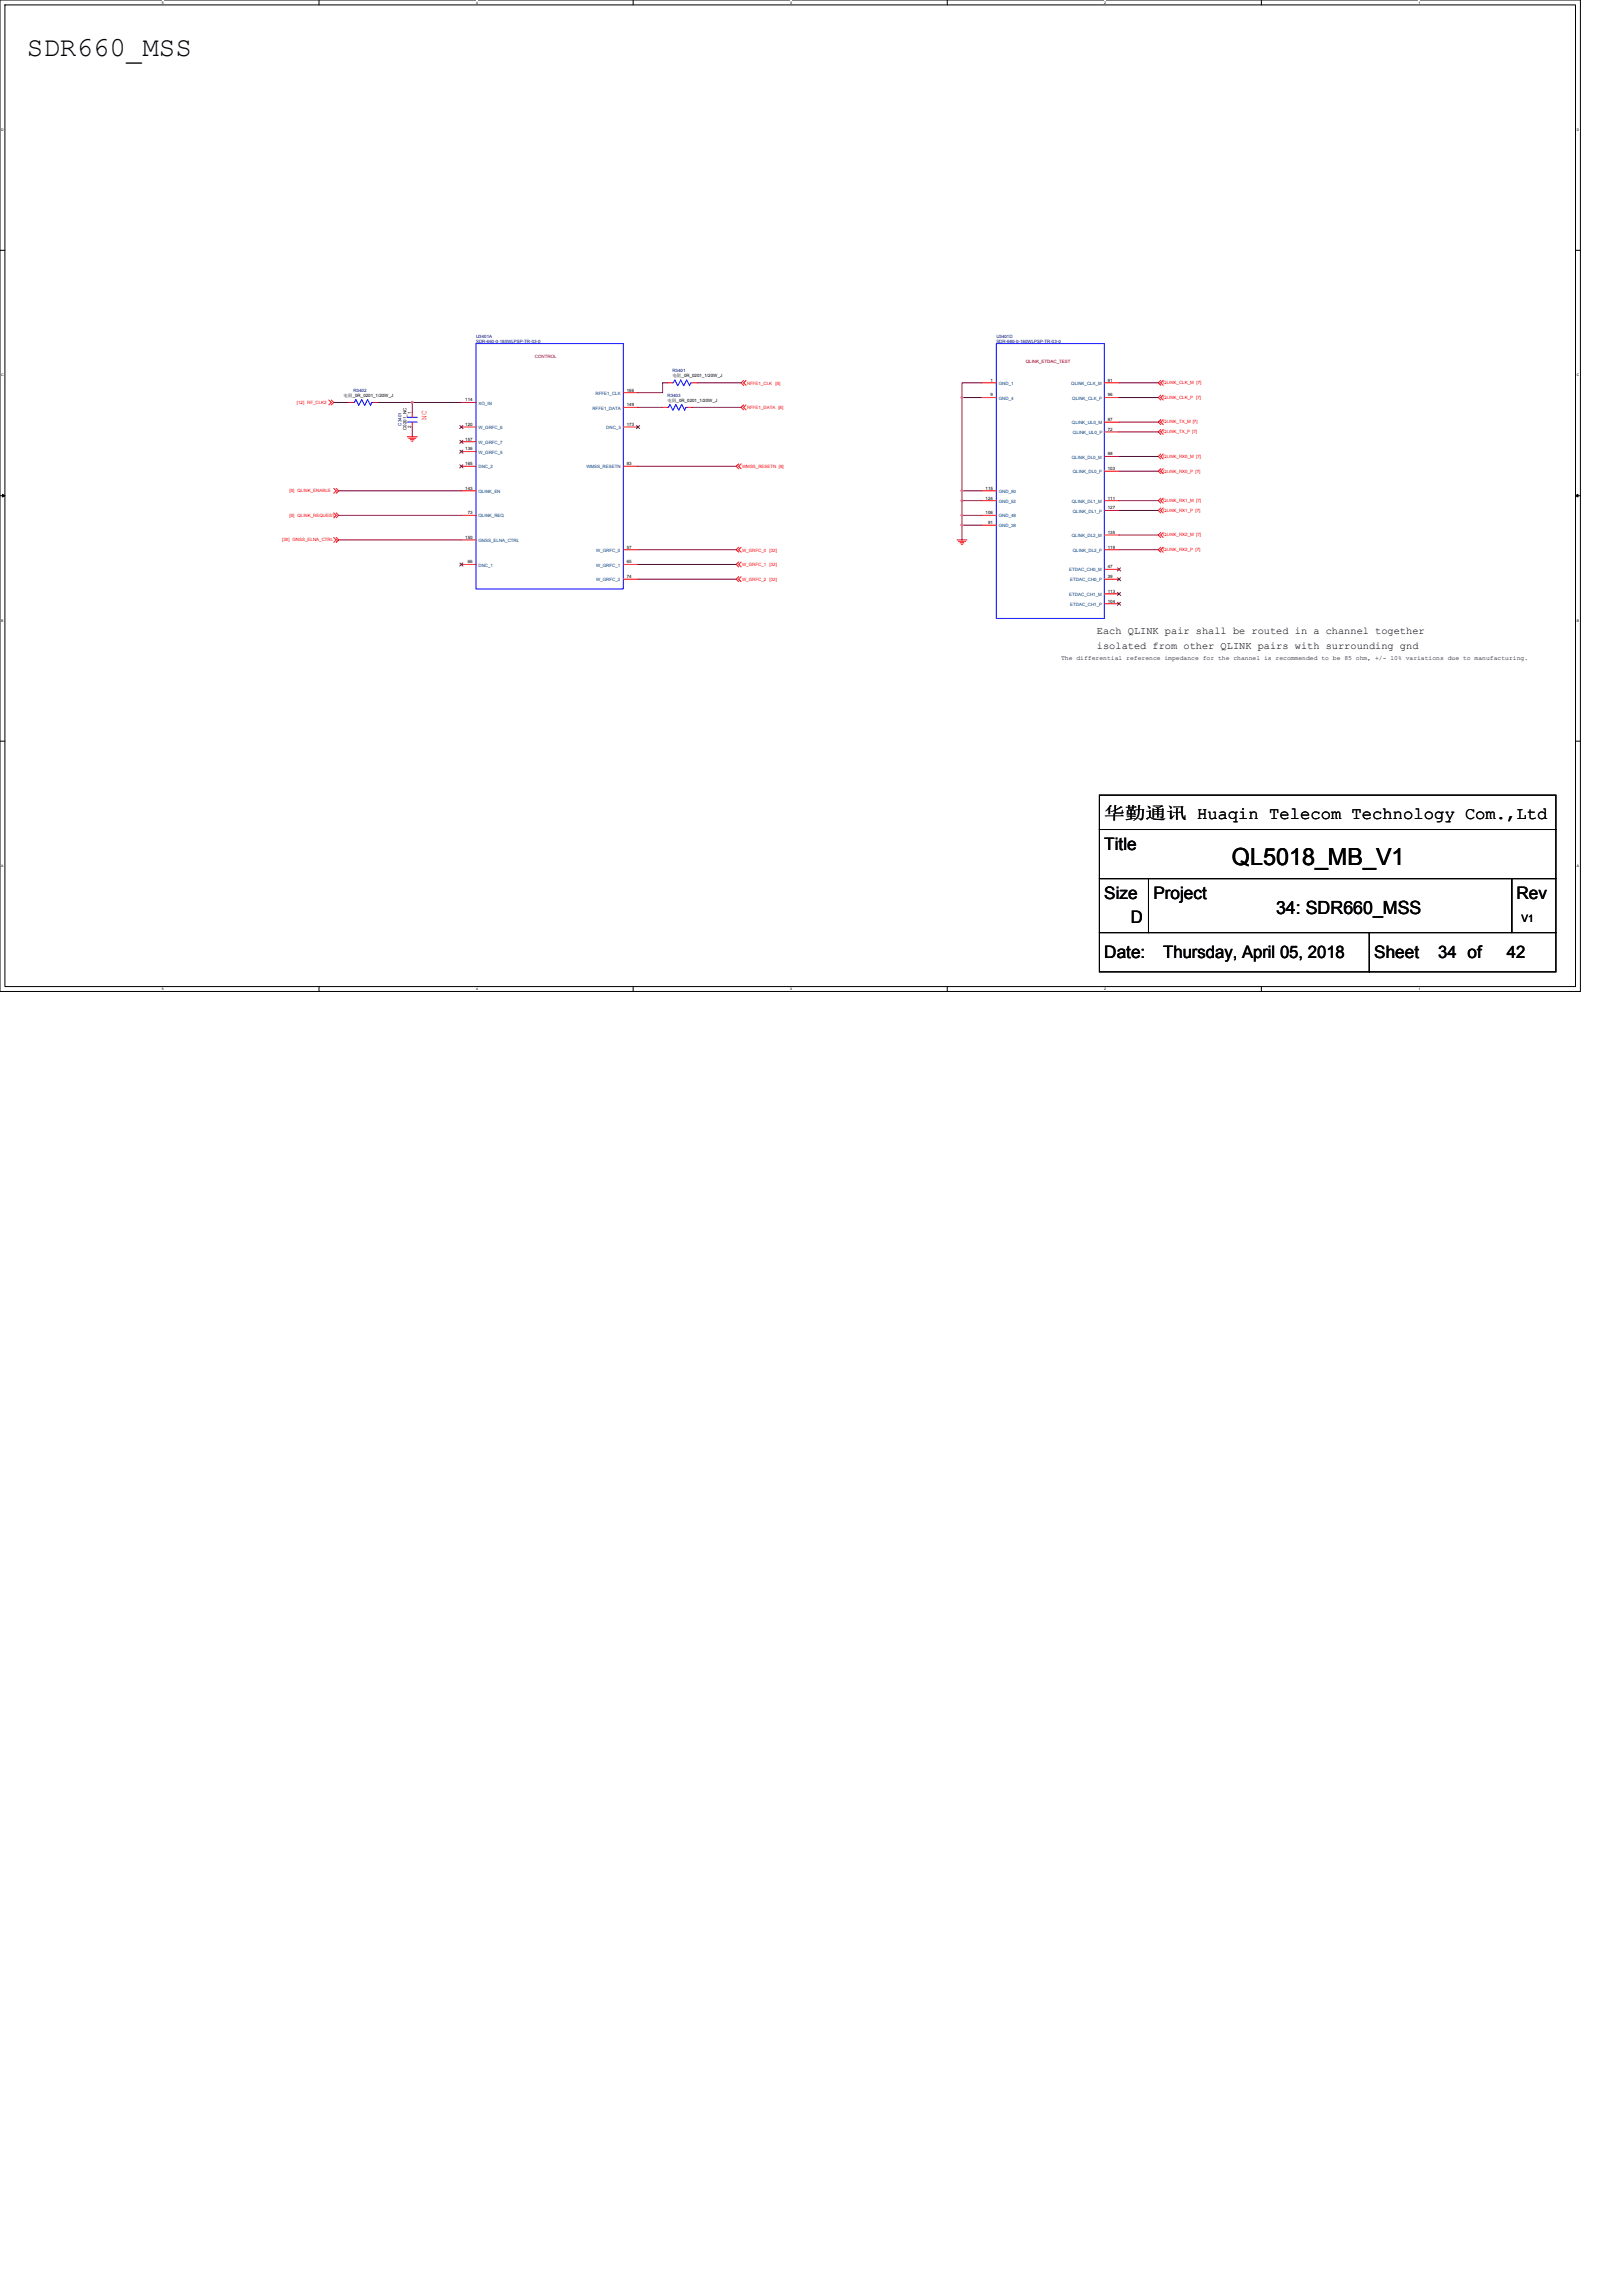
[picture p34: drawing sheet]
<svg xmlns="http://www.w3.org/2000/svg" width="210mm" height="297mm" viewBox="0 0 210 297" stroke-linecap="round" stroke-linejoin="round" font-family="sans-serif">
<defs><g id="words">
<text font-size="3.6" x="3.5" y="7.3">SDR660_MSS</text>
<text font-size="3" x="159.4" y="112">QL5018_MB_V1</text>
<text font-size="2.3" x="165.1" y="118.3">34: SDR660_MSS</text>
<g font-size="2.2">
<text x="142.9" y="105.9">华勤通讯 Huaqin Telecom Technology Com.,Ltd</text>
<text x="142.9" y="109.9">Title</text>
<text x="142.9" y="116.3">Size</text>
<text x="146.3" y="119.5">D</text>
<text x="149.2" y="116.3">Project</text>
<text x="196.2" y="116.3">Rev</text>
<text x="142.9" y="123.9">Date:</text>
<text x="150.5" y="123.9">Thursday, April 05, 2018</text>
<text x="177.8" y="123.9">Sheet</text>
<text x="186.1" y="123.9">34 of</text>
<text x="194.9" y="123.9">42</text>
</g>
<g font-size="1.3">
<text x="141.9" y="83.9">isolated from other QLINK pairs with surrounding gnd</text>
<text x="141.9" y="82">Each QLINK pair shall be routed in a channel together</text>
<text x="196.8" y="119.3">V1</text>
</g>
<text font-size="1" fill="#f00" x="55.2" y="54.3" transform="rotate(-90 55.2 54.3)">NC</text>
<text font-size=".8" x="137.3" y="85.4">The differential reference impedance for the channel is recommended to be 85 ohm, +/- 10% variations due to manufacturing.</text>
<g font-size=".6" fill="#000080">
<text x="61.6" y="43.7">U3401A</text>
<text x="61.6" y="44.4">SDR-660-0-180WLPSP-TR-03-0</text>
<text x="128.9" y="43.7">U3401D</text>
<text x="128.9" y="44.4">SDR-660-0-180WLPSP-TR-03-0</text>
<text x="45.7" y="50.7">R3402</text>
<text x="86.4" y="51.4">R3403</text>
<text x="87" y="48.2">R3401</text>
<text x="52" y="55.1" transform="rotate(-90 52 55.1)">C3401</text>
</g>
<text font-size=".6" fill="#800040" x="69.2" y="46.3">CONTROL</text>
<text font-size=".6" fill="#800000" x="132.7" y="46.9">QLINK_ETDAC_TEST</text>
<g font-size=".6" fill="#f00">
<text x="38.4" y="52.2">[12] RF_CLK2</text>
<text x="96.6" y="49.8">RFFE1_CLK</text>
<text x="96.6" y="52.9">RFFE1_DATA [8]</text>
<text x="100.3" y="49.8">[8]</text>
<text x="150.5" y="49.7">QLINK_CLK_M [7]</text>
<text x="150.5" y="51.6">QLINK_CLK_P [7]</text>
<text x="150.5" y="54.8">QLINK_TX_M [7]</text>
<text x="150.5" y="56">QLINK_TX_P [7]</text>
<text x="150.5" y="59.2">QLINK_RX0_M [7]</text>
<text x="37.5" y="63.7">[8] QLINK_ENABLE</text>
<text x="96" y="60.6">WMSS_RESETN [8]</text>
<text x="150.5" y="61.1">QLINK_RX0_P [7]</text>
<text x="150.5" y="64.9">QLINK_RX1_M [7]</text>
<text x="36.5" y="70">[39] GNSS_ELNA_CTRL</text>
<text x="37.5" y="66.8">[8] QLINK_REQUEST</text>
<text x="96" y="71.4">W_GRFC_0</text>
<text x="99.6" y="71.4">[32]</text>
<text x="150.5" y="66.2">QLINK_RX1_P [7]</text>
<text x="150.5" y="69.4">QLINK_RX2_M [7]</text>
<text x="150.5" y="71.3">QLINK_RX2_P [7]</text>
<text x="96" y="73.3">W_GRFC_1</text>
<text x="96" y="75.2">W_GRFC_2</text>
<text x="99.6" y="73.3">[32]</text>
<text x="99.6" y="75.2">[32]</text>
</g>
<g font-size=".6">
<text x="44.5" y="51.4">电阻_0R_0201_1/20W_J</text>
<text x="53.2" y="53.5" transform="rotate(-90 53.2 53.5)">1</text>
<text x="60.2" y="51.9">114</text>
<text x="81.1" y="52.6">149</text>
<text x="81.1" y="50.7">166</text>
<text x="86.4" y="52">电阻_0R_0201_1/20W_J</text>
<text x="87" y="48.8">电阻_0R_0201_1/20W_J</text>
<text x="128.1" y="49.4">1</text>
<text x="128.1" y="51.3">9</text>
<text x="143.3" y="51.3">96</text>
<text x="143.3" y="49.4">81</text>
<text x="52.6" y="55.6" transform="rotate(-90 52.6 55.6)">C0201_NC</text>
<text x="53.2" y="55.4" transform="rotate(-90 53.2 55.4)">2</text>
<text x="60.2" y="55.1">120</text>
<text x="60.2" y="57">157</text>
<text x="60.2" y="58.3">136</text>
<text x="81.1" y="55.1">173</text>
<text x="143.3" y="54.5">87</text>
<text x="143.3" y="58.9">88</text>
<text x="143.3" y="55.7">72</text>
<text x="60.2" y="60.2">165</text>
<text x="60.2" y="63.4">143</text>
<text x="81.1" y="60.2">83</text>
<text x="127.5" y="63.4">115</text>
<text x="127.5" y="64.6">124</text>
<text x="143.3" y="64.6">111</text>
<text x="143.3" y="60.8">103</text>
<text x="143.3" y="65.9">127</text>
<text x="60.2" y="69.7">150</text>
<text x="60.5" y="66.5">73</text>
<text x="81.1" y="71">57</text>
<text x="127.5" y="66.5">106</text>
<text x="127.8" y="67.8">91</text>
<text x="143.3" y="69.1">135</text>
<text x="143.3" y="71">119</text>
<text x="60.5" y="72.9">66</text>
<text x="81.1" y="72.9">65</text>
<text x="81.1" y="74.8">74</text>
<text x="143.3" y="73.5">47</text>
<text x="143.3" y="76.7">113</text>
<text x="143.3" y="74.8">39</text>
<text x="143.3" y="78">104</text>
</g>
<g font-size=".6" fill="#004080">
<text x="61.9" y="52.3">XO_IN</text>
<text x="76.6" y="53">RFFE1_DATA</text>
<text x="77" y="51.1">RFFE1_CLK</text>
<text x="129.2" y="49.8">GND_1</text>
<text x="129.2" y="51.7">GND_4</text>
<text x="138.6" y="49.8">QLINK_CLK_M</text>
<text x="138.7" y="51.7">QLINK_CLK_P</text>
<text x="61.9" y="55.5">W_GRFC_6</text>
<text x="61.9" y="57.4">W_GRFC_7</text>
<text x="61.9" y="58.7">W_GRFC_5</text>
<text x="78.4" y="55.5">DNC_3</text>
<text x="138.7" y="59.3">QLINK_DL0_M</text>
<text x="138.7" y="54.9">QLINK_UL0_M</text>
<text x="138.8" y="56.2">QLINK_UL0_P</text>
<text x="61.9" y="60.6">DNC_2</text>
<text x="61.9" y="63.8">QLINK_EN</text>
<text x="75.9" y="60.6">WMSS_RESETN</text>
<text x="129.2" y="63.8">GND_50</text>
<text x="129.2" y="65">GND_52</text>
<text x="138.7" y="65">QLINK_DL1_M</text>
<text x="138.8" y="61.2">QLINK_DL0_P</text>
<text x="61.9" y="67">QLINK_REQ</text>
<text x="61.9" y="70.1">GNSS_ELNA_CTRL</text>
<text x="77.1" y="71.4">W_GRFC_0</text>
<text x="129.2" y="67">GND_48</text>
<text x="129.2" y="68.2">GND_38</text>
<text x="138.7" y="69.5">QLINK_DL2_M</text>
<text x="138.8" y="66.3">QLINK_DL1_P</text>
<text x="138.8" y="71.4">QLINK_DL2_P</text>
<text x="61.9" y="73.3">DNC_1</text>
<text x="77.1" y="73.3">W_GRFC_1</text>
<text x="77.1" y="75.2">W_GRFC_2</text>
<text x="138.3" y="73.9">ETDAC_CH0_M</text>
<text x="138.3" y="77.1">ETDAC_CH1_M</text>
<text x="138.5" y="75.2">ETDAC_CH0_P</text>
<text x="138.5" y="78.4">ETDAC_CH1_P</text>
</g>
<g font-size=".5">
<text x="21" y=".5">5</text>
<text x="61.6" y=".5">4</text>
<text x="102.2" y=".5">3</text>
<text x="142.9" y=".5">2</text>
<text x="183.5" y=".5">1</text>
<text x=".2" y="16.9">D</text>
<text x="204" y="16.9">D</text>
<text x=".2" y="48.7">C</text>
<text x="204" y="48.7">C</text>
<text x=".2" y="80.4">B</text>
<text x="204" y="80.4">B</text>
<text x=".2" y="112.2">A</text>
<text x="204" y="112.2">A</text>
<text x="21" y="128.1">5</text>
<text x="61.6" y="128.1">4</text>
<text x="102.2" y="128.1">3</text>
<text x="142.9" y="128.1">2</text>
<text x="183.5" y="128.1">1</text>
</g>
</g></defs>
<path d="M0 0h204.5v128.3h-204.5zM.6 .6h203.2v127h-203.2z" fill="none" stroke="#000" stroke-width=".13"/>
<g fill="#fff">
<path d="M21 .1h.2v.5h-.2z"/>
<path d="M21 127.7h.2v.5h-.2z"/>
</g>
<path d="M41.3 0v.6M41.3 127.6v.7" fill="none" stroke="#000" stroke-width=".13"/>
<g fill="#fff">
<path d="M61.6 .1h.2v.5h-.2z"/>
<path d="M61.6 127.7h.2v.5h-.2z"/>
</g>
<path d="M81.9 0v.6M81.9 127.6v.7" fill="none" stroke="#000" stroke-width=".13"/>
<g fill="#fff">
<path d="M102.2 .1h.3v.5h-.3z"/>
<path d="M102.2 127.7h.3v.5h-.3z"/>
</g>
<path d="M122.6 0v.6M122.6 127.6v.7" fill="none" stroke="#000" stroke-width=".13"/>
<g fill="#fff">
<path d="M142.9 .1h.2v.5h-.2z"/>
<path d="M142.9 127.7h.2v.5h-.2z"/>
</g>
<path d="M163.2 0v.6M163.2 127.6v.7" fill="none" stroke="#000" stroke-width=".13"/>
<g fill="#fff">
<path d="M183.5 .1h.3v.5h-.3z"/>
<path d="M183.5 127.7h.3v.5h-.3z"/>
<path d="M.2 16.5h.3v.5h-.3z"/>
<path d="M204 16.5h.3v.5h-.3z"/>
<path d="M.2 48.3h.3v.5h-.3z"/>
<path d="M204 48.3h.3v.5h-.3z"/>
</g>
<path d="M0 32.4h.6M203.8 32.4h.7" fill="none" stroke="#000" stroke-width=".13"/>
<g fill="#fff">
<path d="M.2 80h.3v.5h-.3z"/>
<path d="M204 80h.3v.5h-.3z"/>
</g>
<path d="M0 64.1h.6M203.8 64.1h.7" fill="none" stroke="#000" stroke-width=".13"/>
<path d="M.3 63.9l.3 .2-.3 .2zM203.8 64.1l.4-.2v.4z" fill="#000" stroke="#000" stroke-width=".13"/>
<g fill="#fff">
<path d="M.2 111.8h.2v.5h-.2z"/>
<path d="M204 111.8h.3v.5h-.3z"/>
</g>
<path d="M0 95.9h.6M203.8 95.9h.7M142.2 107.3h59.1v6.4h-59.1zM142.2 102.9h59.1v4.4h-59.1zM142.2 113.7h6.4v6.9h-6.4zM148.6 113.7h47v6.9h-47zM195.6 113.7h5.7v6.9h-5.7zM142.2 120.6h35v5.1h-35zM177.2 120.6h24.1v5.1h-24.1z" fill="none" stroke="#000" stroke-width=".13"/>
<g fill="none" stroke="#f00" stroke-width=".13">
<path d="M42.5 51.8l.4 .3-.4 .3M42.9 51.8l.3 .3-.3 .3M45.1 52.1h.6M48.3 52.1h.6M52.7 56.5h1.3M52.9 56.7h.9M53.1 56.9h.5M53.3 57.1h.1M53.3 53.3v.7M53.3 54.6v.6M59.7 52.1h1.9M59.7 55.2h1.9"/>
<path d="M59.7 57.1h1.9M59.7 58.4h1.9M80.6 50.8h2M80.6 52.7h2M80.6 55.2h2M85.7 52.7h.7M86.4 49.5h.6M88.9 52.7h.6M89.5 49.5h.7M96.2 52.4l-.3 .3 .3 .3M96.2 49.2l-.3 .3 .3 .3M96.5 52.4l-.3 .3 .3 .3"/>
<path d="M96.5 49.2l-.3 .3 .3 .3M127 49.5h1.9M127 51.4h1.9M142.9 49.5h1.9M142.9 51.4h1.9M142.9 54.6h1.9M142.9 55.9h1.9M142.9 59.1h1.9M150.2 49.2l-.3 .3 .3 .3M150.2 51.1l-.3 .3 .3 .4M150.2 54.3l-.3 .3 .3 .3M150.2 55.6l-.3 .3 .3 .3"/>
<path d="M150.2 58.7l-.3 .4 .3 .3M150.5 49.2l-.3 .3 .3 .3M150.5 51.1l-.3 .3 .3 .4M150.5 54.3l-.3 .3 .3 .3M150.5 55.6l-.3 .3 .3 .3M150.5 58.7l-.3 .4 .3 .3M43.2 63.2l.3 .3-.3 .3M43.2 66.4l.3 .3-.3 .3M43.2 69.5l.3 .3-.3 .4M43.5 63.2l.3 .3-.3 .3M43.5 66.4l.3 .3-.3 .3M43.5 69.5l.3 .3-.3 .4"/>
<path d="M59.7 60.3h1.9M59.7 63.5h1.9M59.7 66.7h1.9M59.7 69.8h1.9M59.7 73h1.9M80.6 60.3h2M80.6 71.1h2M80.6 73h2M80.6 74.9h2M95.6 60l-.4 .3 .4 .3M95.6 70.8l-.4 .3 .4 .3M95.6 72.7l-.4 .3 .4 .3"/>
<path d="M95.6 74.6l-.4 .3 .4 .3M95.9 60l-.3 .3 .3 .3M95.9 70.8l-.3 .3 .3 .3M95.9 72.7l-.3 .3 .3 .3M95.9 74.6l-.3 .3 .3 .3M123.8 69.8h1.3M124 70h.9M124.2 70.2h.5M124.4 70.4h.1M127 63.5h1.9M127 64.8h1.9M127 66.7h1.9"/>
<path d="M127 67.9h1.9M142.9 61h1.9M142.9 64.8h1.9M142.9 66h1.9M142.9 69.2h1.9M142.9 71.1h1.9M142.9 73.7h1.9M142.9 74.9h1.9M142.9 76.8h1.9M142.9 78.1h1.9M150.2 60.6l-.3 .4 .3 .3M150.2 64.5l-.3 .3 .3 .3"/>
<path d="M150.2 65.7l-.3 .3 .3 .4M150.2 68.9l-.3 .3 .3 .3M150.2 70.8l-.3 .3 .3 .3M150.5 60.6l-.3 .4 .3 .3M150.5 64.5l-.3 .3 .3 .3M150.5 65.7l-.3 .3 .3 .4M150.5 68.9l-.3 .3 .3 .3M150.5 70.8l-.3 .3 .3 .3"/>
</g>
<g fill="none" stroke="#00f" stroke-width=".13">
<path d="M45.7 52.1h.1l.2-.4 .4 .8 .4-.8 .4 .8 .4-.8 .3 .8 .2-.4h.2M45.7 52.1h.1M48.3 52.1h.1M52.7 54h1.3M52.7 54.6h1.3M53.3 54h.1M53.3 54.6h.1M61.6 44.4h19v31.8h-19zM86.4 52.7h.1l.2-.4 .4 .8 .3-.8 .4 .8 .4-.8 .4 .8 .1-.4h.2M86.4 52.7h.1M87 49.5h.1l.2-.4 .4 .8 .4-.8 .4 .8 .3-.8 .4 .8 .1-.4h.2M87 49.5h.1"/>
<path d="M88.9 52.7h.1M89.5 49.5h.1M128.9 44.4h14v35.6h-14z"/>
</g>
<g fill="none" stroke="#804000" stroke-width=".13">
<path d="M59.5 55.1l.4 .4M59.5 57l.4 .4M59.5 58.2l.4 .4M59.9 55.1l-.4 .4M59.9 57l-.4 .4M59.9 58.2l-.4 .4M82.4 55.1l.4 .4M82.7 55.1l-.4 .4M59.5 60.1l.4 .4M59.5 72.8l.4 .4M59.9 60.1l-.4 .4M59.9 72.8l-.4 .4"/>
<path d="M144.6 73.5l.4 .4M144.6 74.7l.4 .4M144.6 76.6l.4 .4M144.6 77.9l.4 .4M145 73.5l-.4 .4M145 74.7l-.4 .4M145 76.6l-.4 .4M145 77.9l-.4 .4"/>
</g>
<g fill="none" stroke="#800040" stroke-width=".13">
<path d="M43.2 52.1h1.9M48.9 52.1h10.8M53.3 55.2v1.3M53.3 52.1v1.2M82.5 52.7h3.2M86.4 49.5h-.7v1.3h-3.2M89.5 52.7h6.4M90.2 49.5h5.7M127 49.5h-2.5v1.9M127 51.4h-2.5v12.1M144.8 49.5h5.1M144.8 51.4h5.1"/>
<path d="M144.8 54.6h5.1M144.8 55.9h5.1M144.8 59.1h5.1M43.8 66.7h15.9M43.8 69.8h15.9M43.8 63.5h15.9M82.5 60.3h12.7M82.5 71.1h12.7M82.5 73h12.7M82.5 74.9h12.7M127 63.5h-2.5v1.3M127 64.8h-2.5v1.9"/>
<path d="M127 66.7h-2.5v1.2M127 67.9h-2.5v1.9M144.8 61h5.1M144.8 64.8h5.1M144.8 66h5.1M144.8 69.2h5.1M144.8 71.1h5.1"/>
</g>
<g fill="#f0f" stroke="#f0f" stroke-width=".13">
<path d="M124.4 51.3h.1v.2h-.1z" fill-rule="evenodd"/>
<path d="M124.4 63.4h.1v.2h-.1z" fill-rule="evenodd"/>
<path d="M124.4 64.7h.1v.1h-.1z" fill-rule="evenodd"/>
<path d="M124.4 66.6h.1v.1h-.1z" fill-rule="evenodd"/>
<path d="M124.4 67.8h.1v.2h-.1z" fill-rule="evenodd"/>
<path d="M53.2 52h.2v.1h-.2z" fill-rule="evenodd"/>
<path d="M124.4 51.3h.1v.2h-.1z" fill-rule="evenodd"/>
<path d="M124.4 63.4h.1v.2h-.1z" fill-rule="evenodd"/>
<path d="M124.4 64.7h.1v.1h-.1z" fill-rule="evenodd"/>
<path d="M124.4 66.6h.1v.1h-.1z" fill-rule="evenodd"/>
<path d="M124.4 67.8h.1v.2h-.1z" fill-rule="evenodd"/>
<path d="M53.2 52h.2v.1h-.2z" fill-rule="evenodd"/>
</g>
<use href="#words"/>
</svg>
